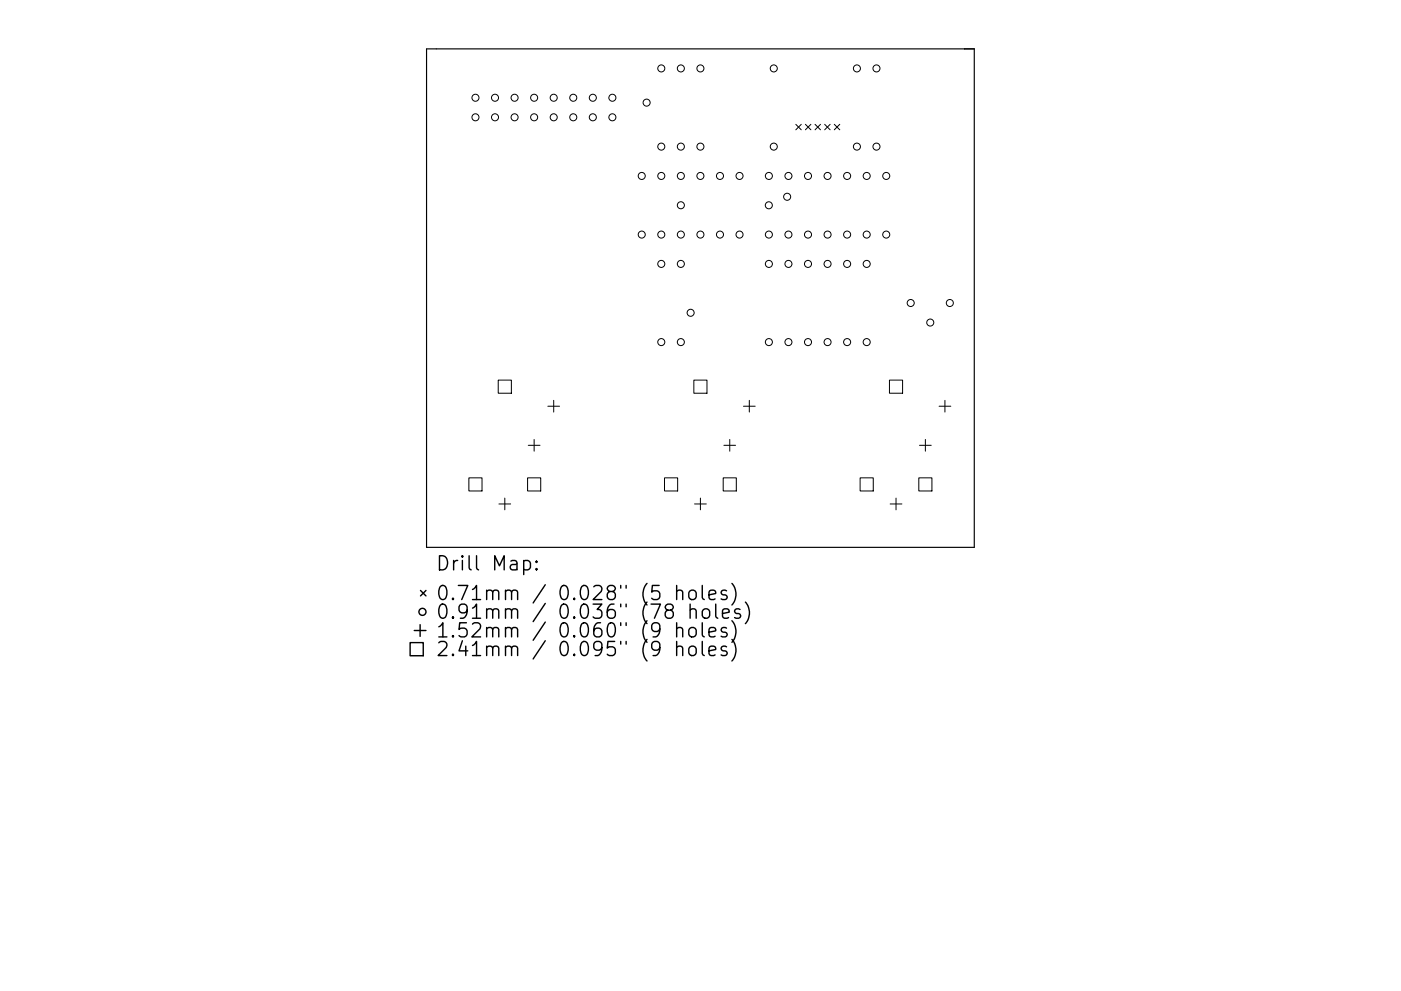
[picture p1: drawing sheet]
<svg xmlns="http://www.w3.org/2000/svg" width="297mm" height="210mm" viewBox="0 0 297 210" stroke-linecap="round" stroke-linejoin="round" font-family="sans-serif">
<defs><g id="words">
<g font-size="4.2">
<text x="92.3" y="121.1">Drill Map:</text>
<text x="92.3" y="127.4">0.71mm / 0.028&quot; (5 holes)</text>
<text x="92.3" y="131.3">0.91mm / 0.036&quot; (78 holes)</text>
<text x="92.3" y="135.3">1.52mm / 0.060&quot; (9 holes)</text>
<text x="92.3" y="139.2">2.41mm / 0.095&quot; (9 holes)</text>
</g>
</g></defs>
<path d="M90.4 10.4h116.2v105.7h-116.2z" fill="none" stroke="#000" stroke-width=".24"/>
<g fill="none" stroke="#000" stroke-width=".21">
<path d="M168.7 26.4l1.2 1.1M169.9 26.4l-1.2 1.1M170.8 26.4l1.1 1.1M171.9 26.4l-1.1 1.1M172.8 26.4l1.2 1.1M174 26.4l-1.2 1.1M174.8 26.4l1.2 1.1M176 26.4l-1.2 1.1M176.9 26.4l1.1 1.1M178 26.4l-1.1 1.1M105.6 80.6h2.8v2.8h-2.8zM112 94.5h2.5"/>
<path d="M113.2 93.2v2.5M116.2 86.2h2.4M117.4 84.9v2.5M147.1 80.6h2.8v2.8h-2.8zM153.5 94.5h2.5M154.7 93.2v2.5M157.6 86.2h2.5M158.9 84.9v2.5M188.6 80.6h2.8v2.8h-2.8zM195 94.5h2.4M196.2 93.2v2.5M199.1 86.2h2.5"/>
<path d="M200.3 84.9v2.5M99.4 101.4h2.8v2.8h-2.8zM105.8 106.9h2.5M107 105.7v2.5M111.9 101.4h2.7v2.8h-2.7zM140.9 101.4h2.8v2.8h-2.8zM147.3 106.9h2.4M148.5 105.7v2.5M153.3 101.4h2.8v2.8h-2.8zM182.4 101.4h2.7v2.8h-2.7zM188.7 106.9h2.5M190 105.7v2.5"/>
<path d="M194.8 101.4h2.8v2.8h-2.8z"/>
<circle cx="140.2" cy="14.5" r=".75"/>
<circle cx="144.4" cy="14.5" r=".75"/>
<circle cx="148.5" cy="14.5" r=".75"/>
<circle cx="164.1" cy="14.5" r=".75"/>
<circle cx="181.7" cy="14.5" r=".75"/>
<circle cx="185.8" cy="14.5" r=".75"/>
<circle cx="100.8" cy="20.7" r=".75"/>
<circle cx="100.8" cy="24.9" r=".75"/>
<circle cx="105" cy="20.7" r=".75"/>
<circle cx="105" cy="24.9" r=".75"/>
<circle cx="109.1" cy="20.7" r=".75"/>
<circle cx="109.1" cy="24.9" r=".75"/>
<circle cx="113.2" cy="20.7" r=".75"/>
<circle cx="113.2" cy="24.9" r=".75"/>
<circle cx="117.4" cy="20.7" r=".75"/>
<circle cx="117.4" cy="24.9" r=".75"/>
<circle cx="121.5" cy="20.7" r=".75"/>
<circle cx="121.5" cy="24.9" r=".75"/>
<circle cx="125.7" cy="20.7" r=".75"/>
<circle cx="125.7" cy="24.9" r=".75"/>
<circle cx="129.8" cy="20.7" r=".75"/>
<circle cx="129.8" cy="24.9" r=".75"/>
<circle cx="136.1" cy="37.3" r=".75"/>
<circle cx="137.1" cy="21.8" r=".75"/>
<circle cx="140.2" cy="37.3" r=".75"/>
<circle cx="140.2" cy="31.1" r=".75"/>
<circle cx="144.4" cy="37.3" r=".75"/>
<circle cx="144.4" cy="31.1" r=".75"/>
<circle cx="148.5" cy="37.3" r=".75"/>
<circle cx="148.5" cy="31.1" r=".75"/>
<circle cx="152.6" cy="37.3" r=".75"/>
<circle cx="156.8" cy="37.3" r=".75"/>
<circle cx="163" cy="37.3" r=".75"/>
<circle cx="164.1" cy="31.1" r=".75"/>
<circle cx="167.2" cy="37.3" r=".75"/>
<circle cx="171.3" cy="37.3" r=".75"/>
<circle cx="175.5" cy="37.3" r=".75"/>
<circle cx="179.6" cy="37.3" r=".75"/>
<circle cx="181.7" cy="31.1" r=".75"/>
<circle cx="183.8" cy="37.3" r=".75"/>
<circle cx="185.8" cy="31.1" r=".75"/>
<circle cx="187.9" cy="37.3" r=".75"/>
<circle cx="136.1" cy="49.8" r=".75"/>
<circle cx="140.2" cy="56" r=".75"/>
<circle cx="140.2" cy="49.8" r=".75"/>
<circle cx="144.4" cy="56" r=".75"/>
<circle cx="144.4" cy="43.6" r=".75"/>
<circle cx="144.4" cy="49.8" r=".75"/>
<circle cx="148.5" cy="49.8" r=".75"/>
<circle cx="152.6" cy="49.8" r=".75"/>
<circle cx="156.8" cy="49.8" r=".75"/>
<circle cx="163" cy="43.6" r=".75"/>
<circle cx="163" cy="56" r=".75"/>
<circle cx="163" cy="49.8" r=".75"/>
<circle cx="166.9" cy="41.7" r=".75"/>
<circle cx="167.2" cy="56" r=".75"/>
<circle cx="167.2" cy="49.8" r=".75"/>
<circle cx="171.3" cy="56" r=".75"/>
<circle cx="171.3" cy="49.8" r=".75"/>
<circle cx="175.5" cy="56" r=".75"/>
<circle cx="175.5" cy="49.8" r=".75"/>
<circle cx="179.6" cy="56" r=".75"/>
<circle cx="179.6" cy="49.8" r=".75"/>
<circle cx="183.8" cy="56" r=".75"/>
<circle cx="183.8" cy="49.8" r=".75"/>
<circle cx="187.9" cy="49.8" r=".75"/>
<circle cx="140.2" cy="72.6" r=".75"/>
<circle cx="144.4" cy="72.6" r=".75"/>
<circle cx="146.4" cy="66.4" r=".75"/>
<circle cx="163" cy="72.6" r=".75"/>
<circle cx="167.2" cy="72.6" r=".75"/>
<circle cx="171.3" cy="72.6" r=".75"/>
<circle cx="175.5" cy="72.6" r=".75"/>
<circle cx="179.6" cy="72.6" r=".75"/>
<circle cx="183.8" cy="72.6" r=".75"/>
<circle cx="193.1" cy="64.3" r=".75"/>
<circle cx="197.2" cy="68.4" r=".75"/>
<circle cx="201.4" cy="64.3" r=".75"/>
</g>
<g fill="none" stroke="#000" stroke-width=".3">
<path d="M111 119.1l.9-.2 .6 .6v.8l-.3 .5-.3 .1-.9-.1M113.8 119.1l.1 .1-.1 .1-.2-.1 .2-.1v.2M87 136.3h2.7v2.8h-2.7zM87.8 133.8h2.5M89.1 132.5v2.5M89.2 125.3l1.1 1.1M90.3 125.3l-1.1 1.1M113.8 120.6l.1 .2-.1 .1-.2-.1 .2-.2v.3M143.5 125.5a.74 .74 0 0 1 1.3 .1v1.6M143.5 133.4a.74 .74 0 0 1 1.3 .2v1.5M143.5 137.4a.74 .74 0 0 1 1.3 .1v1.6M143.5 124.2v3"/>
<path d="M143.5 132.1v3M143.5 136.1v3M146.2 125.5a.81 .81 0 0 1 .8-.3 .81 .81 0 0 1 .6 .6v.8a.81 .81 0 0 1-.8 .6 .81 .81 0 0 1-.8-.6v-.8zM146.2 133.4a.81 .81 0 0 1 .8-.3 .81 .81 0 0 1 .6 .6v.9a.81 .81 0 0 1-.8 .6 .81 .81 0 0 1-.8-.6v-.9zM146.3 129.5a.74 .74 0 0 1 1.3 .1v1.6M146.3 137.2a.81 .81 0 0 1 1.3 .5v.8a.81 .81 0 0 1-.8 .6 .81 .81 0 0 1-.8-.6v-.8zM146.3 128.2v3M148.9 124.2v2.6l.4 .4M148.9 132.1v2.6l.4 .4M148.9 136.1v2.6l.4 .4M149.2 129.3a.81 .81 0 0 1 1.3 .4v.9a.81 .81 0 0 1-.8 .6 .81 .81 0 0 1-.8-.6v-.9zM150.3 126.2l1.5-.3-.2-.5-.8-.2-.5 .4v1.2l.2 .3 .3 .1 .8-.1"/>
<path d="M150.3 134.1l1.5-.3-.2-.5-.8-.2-.5 .5v1.1l.2 .3 .3 .1 .8-.1M150.3 138.1l1.5-.3-.2-.6-.8-.1-.5 .4v1.2l.2 .2 .3 .2 .8-.2M151.8 128.2v2.5l.4 .5M153.2 130.2l1.4-.3-.1-.6-.9-.1-.4 .4v1.1l.1 .3 .3 .2 .9-.2M154 125.4l-.7-.2-.4 .4 .1 .5 1 .3 .2 .2-.2 .5-.2 .1-.9-.1M154 133.3l-.7-.2-.4 .5 .1 .4 1 .3 .2 .3-.2 .4-.2 .1-.9-.1M154 137.2l-.7-.1-.4 .4 .1 .4 1 .3 .2 .3-.2 .4-.2 .2-.9-.2M155.2 123.8a3.4 3.4 0 0 1 0 4.6M155.2 131.7a3.4 3.4 0 0 1 0 4.6M155.2 135.7a3.4 3.4 0 0 1 0 4.5M156.9 129.3l-.7-.1-.4 .4 .1 .4 1 .3 .1 .3-.1 .4-.3 .2-.8-.2M158 127.7a3.4 3.4 0 0 1 0 4.6"/>
<circle cx="89.6" cy="129.8" r=".75"/>
</g>
<use href="#words"/>
</svg>
